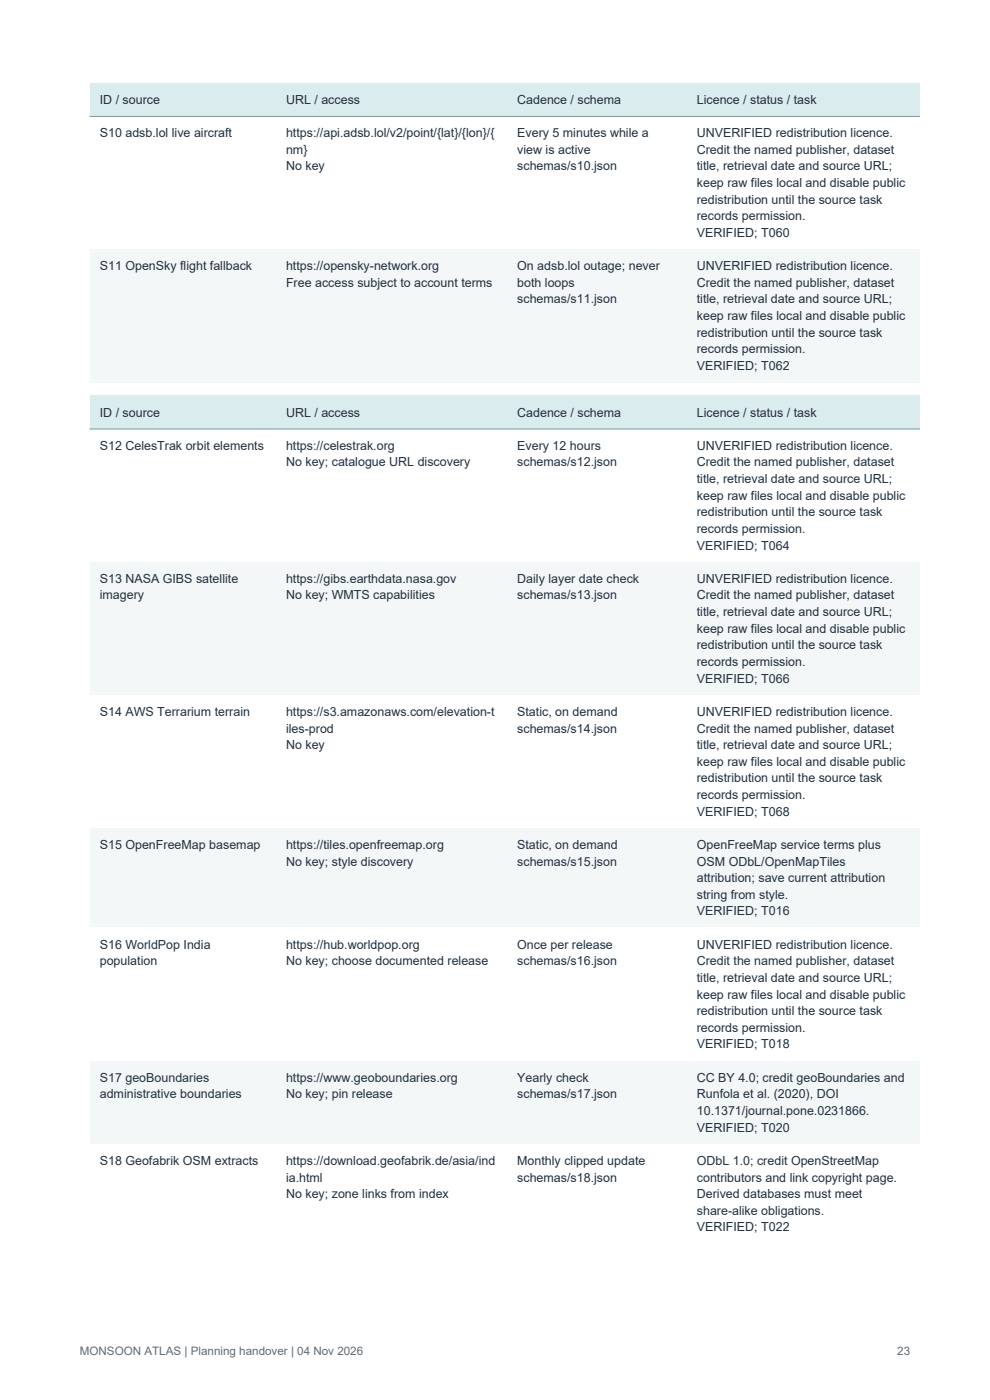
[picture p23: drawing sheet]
<svg xmlns="http://www.w3.org/2000/svg" width="210mm" height="297mm" viewBox="0 0 210 297" stroke-linecap="round" stroke-linejoin="round" font-family="sans-serif">
<defs><g id="words">
<g font-size="2.6" fill="#203040">
<text x="21.2" y="22">ID / source</text>
<text x="60.7" y="22">URL / access</text>
<text x="109.7" y="22">Cadence / schema</text>
<text x="147.8" y="22">Licence / status / task</text>
<text x="21.2" y="29.1">S10 adsb.lol live aircraft</text>
<text x="60.7" y="29.1">https://api.adsb.lol/v2/point/{lat}/{lon}/{</text>
<text x="109.7" y="29.1">Every 5 minutes while a</text>
<text x="147.8" y="29.1">UNVERIFIED redistribution licence.</text>
<text x="60.7" y="32.6">nm}</text>
<text x="109.7" y="32.6">view is active</text>
<text x="147.8" y="32.6">Credit the named publisher, dataset</text>
<text x="60.7" y="36.2">No key</text>
<text x="109.7" y="36.2">schemas/s10.json</text>
<text x="147.8" y="36.2">title, retrieval date and source URL;</text>
<text x="147.8" y="39.7">keep raw files local and disable public</text>
<text x="147.8" y="43.2">redistribution until the source task</text>
<text x="147.8" y="46.7">records permission.</text>
<text x="147.8" y="50.3">VERIFIED; T060</text>
<text x="21.2" y="57.3">S11 OpenSky flight fallback</text>
<text x="60.7" y="57.3">https://opensky-network.org</text>
<text x="109.7" y="57.3">On adsb.lol outage; never</text>
<text x="147.8" y="57.3">UNVERIFIED redistribution licence.</text>
<text x="60.7" y="60.9">Free access subject to account terms</text>
<text x="109.7" y="60.9">both loops</text>
<text x="109.7" y="64.4">schemas/s11.json</text>
<text x="147.8" y="60.9">Credit the named publisher, dataset</text>
<text x="147.8" y="64.4">title, retrieval date and source URL;</text>
<text x="147.8" y="67.9">keep raw files local and disable public</text>
<text x="147.8" y="71.4">redistribution until the source task</text>
<text x="147.8" y="75">records permission.</text>
<text x="147.8" y="78.5">VERIFIED; T062</text>
<text x="21.2" y="88.4">ID / source</text>
<text x="60.7" y="88.4">URL / access</text>
<text x="109.7" y="88.4">Cadence / schema</text>
<text x="147.8" y="88.4">Licence / status / task</text>
<text x="21.2" y="95.4">S12 CelesTrak orbit elements</text>
<text x="60.7" y="95.4">https://celestrak.org</text>
<text x="109.7" y="95.4">Every 12 hours</text>
<text x="147.8" y="95.4">UNVERIFIED redistribution licence.</text>
<text x="60.7" y="99">No key; catalogue URL discovery</text>
<text x="109.7" y="99">schemas/s12.json</text>
<text x="147.8" y="99">Credit the named publisher, dataset</text>
<text x="147.8" y="102.5">title, retrieval date and source URL;</text>
<text x="147.8" y="106">keep raw files local and disable public</text>
<text x="147.8" y="109.5">redistribution until the source task</text>
<text x="147.8" y="113.1">records permission.</text>
<text x="147.8" y="116.6">VERIFIED; T064</text>
<text x="21.2" y="123.6">S13 NASA GIBS satellite</text>
<text x="60.7" y="123.6">https://gibs.earthdata.nasa.gov</text>
<text x="109.7" y="123.6">Daily layer date check</text>
<text x="147.8" y="123.6">UNVERIFIED redistribution licence.</text>
<text x="21.2" y="127.2">imagery</text>
<text x="60.7" y="127.2">No key; WMTS capabilities</text>
<text x="109.7" y="127.2">schemas/s13.json</text>
<text x="147.8" y="127.2">Credit the named publisher, dataset</text>
<text x="147.8" y="130.7">title, retrieval date and source URL;</text>
<text x="147.8" y="134.2">keep raw files local and disable public</text>
<text x="147.8" y="137.8">redistribution until the source task</text>
<text x="147.8" y="141.3">records permission.</text>
<text x="147.8" y="144.8">VERIFIED; T066</text>
<text x="21.2" y="151.9">S14 AWS Terrarium terrain</text>
<text x="60.7" y="151.9">https://s3.amazonaws.com/elevation-t</text>
<text x="60.7" y="155.4">iles-prod</text>
<text x="109.7" y="151.9">Static, on demand</text>
<text x="109.7" y="155.4">schemas/s14.json</text>
<text x="147.8" y="151.9">UNVERIFIED redistribution licence.</text>
<text x="147.8" y="155.4">Credit the named publisher, dataset</text>
<text x="60.7" y="158.9">No key</text>
<text x="147.8" y="158.9">title, retrieval date and source URL;</text>
<text x="147.8" y="162.5">keep raw files local and disable public</text>
<text x="147.8" y="166">redistribution until the source task</text>
<text x="147.8" y="169.5">records permission.</text>
<text x="147.8" y="173">VERIFIED; T068</text>
<text x="21.2" y="180.1">S15 OpenFreeMap basemap</text>
<text x="60.7" y="180.1">https://tiles.openfreemap.org</text>
<text x="60.7" y="183.6">No key; style discovery</text>
<text x="109.7" y="180.1">Static, on demand</text>
<text x="109.7" y="183.6">schemas/s15.json</text>
<text x="147.8" y="180.1">OpenFreeMap service terms plus</text>
<text x="147.8" y="183.6">OSM ODbL/OpenMapTiles</text>
<text x="147.8" y="187.1">attribution; save current attribution</text>
<text x="147.8" y="190.7">string from style.</text>
<text x="147.8" y="194.2">VERIFIED; T016</text>
<text x="21.2" y="201.3">S16 WorldPop India</text>
<text x="60.7" y="201.3">https://hub.worldpop.org</text>
<text x="109.7" y="201.3">Once per release</text>
<text x="147.8" y="201.3">UNVERIFIED redistribution licence.</text>
<text x="21.2" y="204.8">population</text>
<text x="60.7" y="204.8">No key; choose documented release</text>
<text x="109.7" y="204.8">schemas/s16.json</text>
<text x="147.8" y="204.8">Credit the named publisher, dataset</text>
<text x="147.8" y="208.3">title, retrieval date and source URL;</text>
<text x="147.8" y="211.8">keep raw files local and disable public</text>
<text x="147.8" y="215.4">redistribution until the source task</text>
<text x="147.8" y="218.9">records permission.</text>
<text x="147.8" y="222.4">VERIFIED; T018</text>
<text x="21.2" y="229.5">S17 geoBoundaries</text>
<text x="21.2" y="233">administrative boundaries</text>
<text x="60.7" y="229.5">https://www.geoboundaries.org</text>
<text x="60.7" y="233">No key; pin release</text>
<text x="109.7" y="229.5">Yearly check</text>
<text x="109.7" y="233">schemas/s17.json</text>
<text x="147.8" y="229.5">CC BY 4.0; credit geoBoundaries and</text>
<text x="147.8" y="233">Runfola et al. (2020), DOI</text>
<text x="147.8" y="236.5">10.1371/journal.pone.0231866.</text>
<text x="147.8" y="240.1">VERIFIED; T020</text>
<text x="21.2" y="247.1">S18 Geofabrik OSM extracts</text>
<text x="60.7" y="247.1">https://download.geofabrik.de/asia/ind</text>
<text x="60.7" y="250.6">ia.html</text>
<text x="109.7" y="247.1">Monthly clipped update</text>
<text x="109.7" y="250.6">schemas/s18.json</text>
<text x="147.8" y="247.1">ODbL 1.0; credit OpenStreetMap</text>
<text x="147.8" y="250.6">contributors and link copyright page.</text>
<text x="60.7" y="254.2">No key; zone links from index</text>
<text x="147.8" y="254.2">Derived databases must meet</text>
<text x="147.8" y="257.7">share-alike obligations.</text>
<text x="147.8" y="261.2">VERIFIED; T022</text>
</g>
<g font-size="2.5" fill="#5a7077">
<text x="16.9" y="287.5">MONSOON ATLAS | Planning handover | 04 Nov 2026</text>
<text x="190.3" y="287.5">23</text>
</g>
</g></defs>
<path d="M19 17.6h176.1v7.1h-176.1z" fill-rule="evenodd" fill="#dbecee"/>
<path d="M19 24.7h176.1v28.2h-176.1z" fill-rule="evenodd" fill="#fff"/>
<path d="M19 52.9h176.1v28.2h-176.1z" fill-rule="evenodd" fill="#f4f7f8"/>
<path d="M19 24.7h176.1" fill="none" stroke="#69999c" stroke-width=".21"/>
<path d="M19 84h176.1v7h-176.1z" fill-rule="evenodd" fill="#dbecee"/>
<path d="M19 91h176.1v28.2h-176.1z" fill-rule="evenodd" fill="#fff"/>
<path d="M19 119.2h176.1v28.3h-176.1z" fill-rule="evenodd" fill="#f4f7f8"/>
<path d="M19 147.5h176.1v28.2h-176.1z" fill-rule="evenodd" fill="#fff"/>
<path d="M19 175.7h176.1v21.2h-176.1z" fill-rule="evenodd" fill="#f4f7f8"/>
<path d="M19 196.9h176.1v28.2h-176.1z" fill-rule="evenodd" fill="#fff"/>
<path d="M19 225.1h176.1v17.6h-176.1z" fill-rule="evenodd" fill="#f4f7f8"/>
<path d="M19 242.7h176.1v21.2h-176.1z" fill-rule="evenodd" fill="#fff"/>
<path d="M19 91h176.1" fill="none" stroke="#69999c" stroke-width=".21"/>
<use href="#words"/>
</svg>
